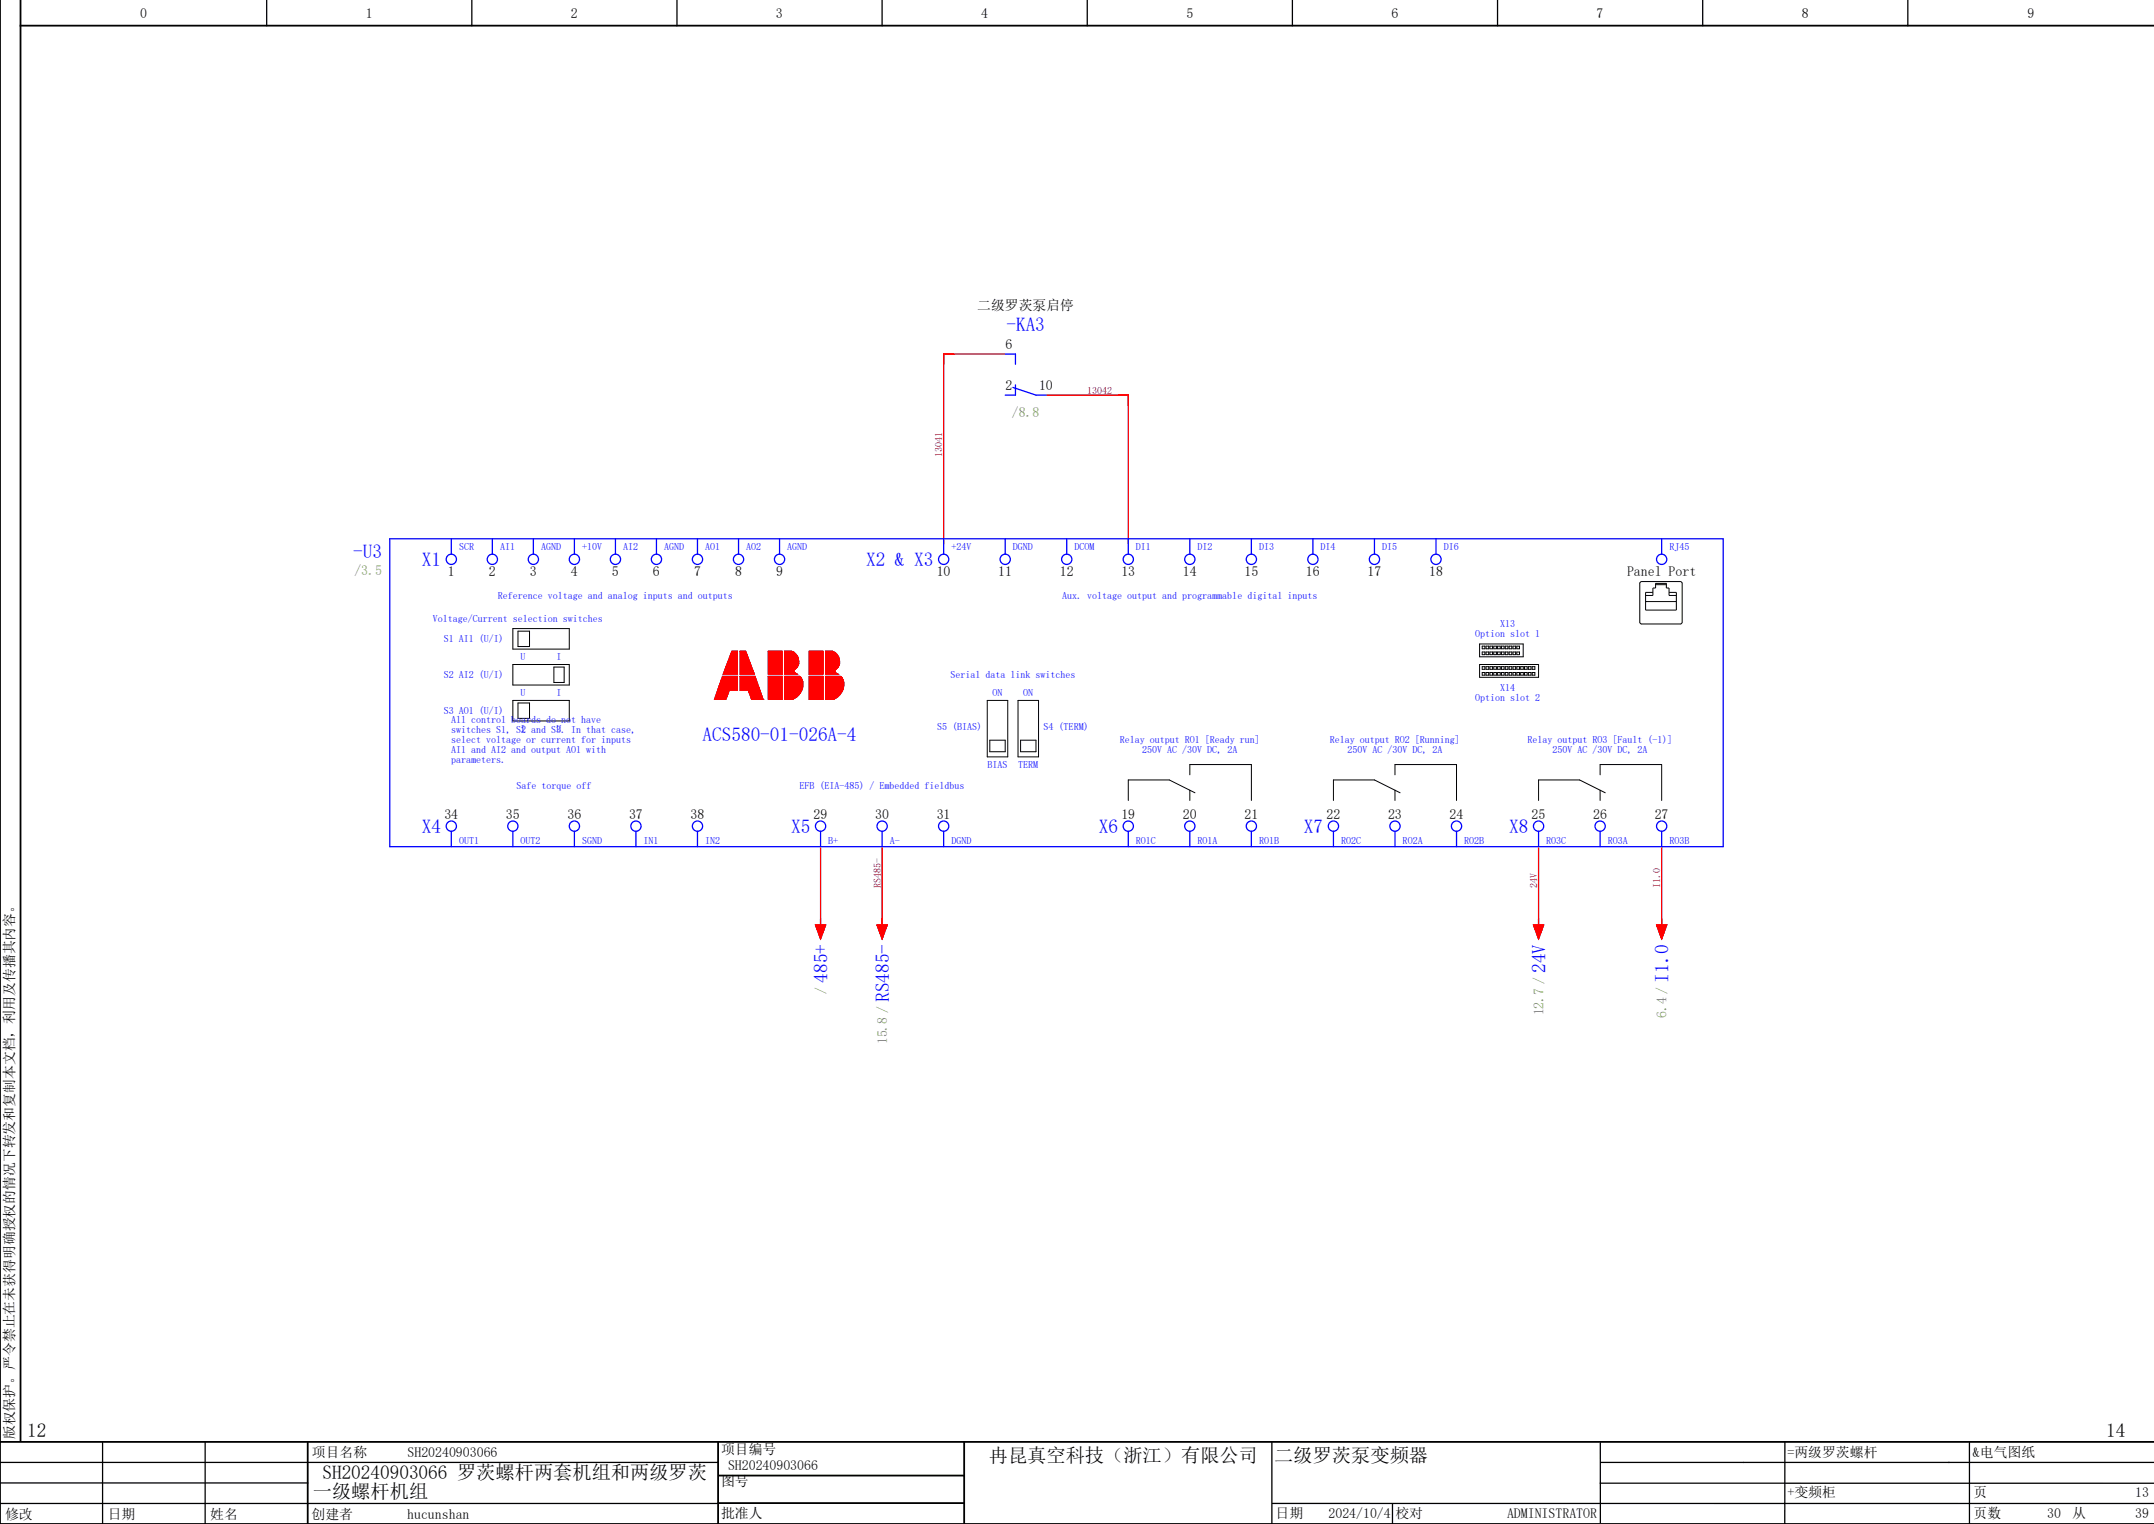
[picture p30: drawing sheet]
<svg xmlns="http://www.w3.org/2000/svg" width="420mm" height="297mm" viewBox="0 0 420 297" stroke-linecap="round" stroke-linejoin="round" font-family="sans-serif">
<defs><g id="words">
<g font-size="3.7" fill="#00f">
<text x="196.2" y="64.5">-KA3</text>
<text x="68.9" y="108.7">-U3</text>
<text x="82.3" y="110.3">X1</text>
<text x="168.9" y="110.3">X2 &amp; X3</text>
<text x="137" y="144.5">ACS580-01-026A-4</text>
<text x="82.3" y="162.3">X4</text>
<text x="154.2" y="162.3">X5</text>
<text x="214.3" y="162.3">X6</text>
<text x="254.3" y="162.3">X7</text>
<text x="294.3" y="162.3">X8</text>
<text x="161.3" y="191.5" transform="rotate(-90 161.3 191.5)">485+</text>
<text x="301.3" y="189.6" transform="rotate(-90 301.3 189.6)">24V</text>
<text x="325.3" y="191.5" transform="rotate(-90 325.3 191.5)">I1.0</text>
<text x="173.3" y="195.3" transform="rotate(-90 173.3 195.3)">RS485-</text>
</g>
<g font-size="3.7">
<text x="5.3" y="280">12</text>
<text x="410.7" y="280">14</text>
<text x="192.8" y="285">冉昆真空科技（浙江）有限公司</text>
<text x="248.5" y="284.9">二级罗茨泵变频器</text>
<text x="61" y="291.9">一级螺杆机组</text>
<text x="62.9" y="288.2">SH20240903066 罗茨螺杆两套机组和两级罗茨</text>
</g>
<g font-size="2.7">
<text x="27.3" y="3.6">0</text>
<text x="71.3" y="3.6">1</text>
<text x="111.3" y="3.6">2</text>
<text x="151.3" y="3.6">3</text>
<text x="191.3" y="3.6">4</text>
<text x="231.3" y="3.6">5</text>
<text x="271.3" y="3.5">6</text>
<text x="311.3" y="3.5">7</text>
<text x="351.3" y="3.5">8</text>
<text x="395.3" y="3.5">9</text>
<text x="190.6" y="60.3">二级罗茨泵启停</text>
<text x="196" y="68">6</text>
<text x="196" y="76">2</text>
<text x="202.6" y="76">10</text>
<text x="87.3" y="112.3">1</text>
<text x="95.3" y="112.3">2</text>
<text x="103.3" y="112.3">3</text>
<text x="111.3" y="112.3">4</text>
<text x="119.3" y="112.3">5</text>
<text x="127.3" y="112.3">6</text>
<text x="135.3" y="112.3">7</text>
<text x="143.3" y="112.3">8</text>
<text x="151.3" y="112.3">9</text>
<text x="182.6" y="112.3">10</text>
<text x="194.7" y="112.3">11</text>
<text x="206.7" y="112.3">12</text>
<text x="218.6" y="112.3">13</text>
<text x="230.6" y="112.3">14</text>
<text x="242.7" y="112.3">15</text>
<text x="254.7" y="112.3">16</text>
<text x="266.6" y="112.3">17</text>
<text x="278.7" y="112.3">18</text>
<text x="317.2" y="112.3">Panel Port</text>
<text x="86.6" y="159.6">34</text>
<text x="98.7" y="159.6">35</text>
<text x="110.7" y="159.6">36</text>
<text x="122.6" y="159.6">37</text>
<text x="134.6" y="159.6">38</text>
<text x="158.7" y="159.6">29</text>
<text x="170.6" y="159.6">30</text>
<text x="182.6" y="159.6">31</text>
<text x="218.6" y="159.6">19</text>
<text x="230.6" y="159.6">20</text>
<text x="242.7" y="159.6">21</text>
<text x="258.6" y="159.6">22</text>
<text x="270.7" y="159.6">23</text>
<text x="282.7" y="159.6">24</text>
<text x="298.7" y="159.6">25</text>
<text x="310.7" y="159.6">26</text>
<text x="322.6" y="159.6">27</text>
<text x="2.8" y="280.5" transform="rotate(-90 2.8 280.5)">版权保护。严令禁止在未获得明确授权的情况下转发和复制本文档，利用及传播其内容。</text>
<text x="60.8" y="284">项目名称</text>
<text x="79.5" y="284">SH20240903066</text>
<text x="140.6" y="283.4">项目编号</text>
<text x="141.9" y="286.5">SH20240903066</text>
<text x="348.5" y="284">=两级罗茨螺杆</text>
<text x="384.7" y="284">&amp;电气图纸</text>
<text x="140.6" y="289.7">图号</text>
<text x="348.5" y="291.8">+变频柜</text>
<text x="384.8" y="291.8">页</text>
<text x="416.3" y="291.8">13</text>
<text x="1" y="296">修改</text>
<text x="21" y="296">日期</text>
<text x="41" y="296">姓名</text>
<text x="60.8" y="296">创建者</text>
<text x="79.4" y="296">hucunshan</text>
<text x="140.6" y="295.8">批准人</text>
<text x="248.7" y="295.8">日期</text>
<text x="259" y="295.8">2024/10/4</text>
<text x="272.1" y="295.8">校对</text>
<text x="293.9" y="295.8">ADMINISTRATOR</text>
<text x="384.8" y="295.8">页数</text>
<text x="399.2" y="295.8">30</text>
<text x="404" y="295.8">从</text>
<text x="416.3" y="295.8">39</text>
</g>
<g font-size="2.7" fill="#7ca552">
<text x="197.3" y="81.3">/8.8</text>
<text x="69.1" y="112.1">/3.5</text>
<text x="161" y="193.6" transform="rotate(-90 161 193.6)">/</text>
<text x="301" y="197.9" transform="rotate(-90 301 197.9)">12.7 /</text>
<text x="173" y="203.5" transform="rotate(-90 173 203.5)">15.8 /</text>
<text x="325" y="198.4" transform="rotate(-90 325 198.4)">6.4 /</text>
</g>
<g font-size="2" fill="#f00">
<text x="212" y="76.7">13042</text>
<text x="183.7" y="89" transform="rotate(-90 183.7 89)">13041</text>
<text x="171.7" y="173" transform="rotate(-90 171.7 173)">RS485-</text>
<text x="299.7" y="173" transform="rotate(-90 299.7 173)">24V</text>
<text x="323.7" y="173" transform="rotate(-90 323.7 173)">I1.0</text>
</g>
<g font-size="2" fill="#00f">
<text x="89.5" y="107.2">SCR</text>
<text x="97.5" y="107.2">AI1</text>
<text x="105.5" y="107.2">AGND</text>
<text x="113.5" y="107.2">+10V</text>
<text x="121.5" y="107.2">AI2</text>
<text x="129.5" y="107.2">AGND</text>
<text x="137.5" y="107.2">AO1</text>
<text x="145.5" y="107.2">AO2</text>
<text x="153.5" y="107.2">AGND</text>
<text x="185.5" y="107.2">+24V</text>
<text x="197.5" y="107.2">DGND</text>
<text x="209.5" y="107.2">DCOM</text>
<text x="221.5" y="107.2">DI1</text>
<text x="233.5" y="107.2">DI2</text>
<text x="245.5" y="107.2">DI3</text>
<text x="257.5" y="107.2">DI4</text>
<text x="269.5" y="107.2">DI5</text>
<text x="281.5" y="107.2">DI6</text>
<text x="325.5" y="107.2">RJ45</text>
<text x="97.1" y="116.7">Reference voltage and analog inputs and outputs</text>
<text x="207.1" y="116.7">Aux. voltage output and programmable digital inputs</text>
<text x="84.4" y="121.2">Voltage/Current selection switches</text>
<text x="86.6" y="125.2">S1 AI1 (U/I)</text>
<text x="287.7" y="124.2">Option slot 1</text>
<text x="292.5" y="122.3">X13</text>
<text x="101.5" y="128.7">U</text>
<text x="108.5" y="128.7">I</text>
<text x="86.6" y="132.2">S2 AI2 (U/I)</text>
<text x="101.5" y="135.7">U</text>
<text x="108.5" y="135.7">I</text>
<text x="185.3" y="132.2">Serial data link switches</text>
<text x="193.5" y="135.7">ON</text>
<text x="199.5" y="135.7">ON</text>
<text x="287.7" y="136.6">Option slot 2</text>
<text x="292.5" y="134.7">X14</text>
<text x="86.6" y="139.2">S3 AO1 (U/I)</text>
<text x="88" y="140.9">All control boards do not have</text>
<text x="88" y="142.9">switches S1, S2 and S3. In that case,</text>
<text x="101.5" y="142.7">I</text>
<text x="108.5" y="142.7">U</text>
<text x="182.7" y="142.2">S5 (BIAS)</text>
<text x="203.5" y="142.2">S4 (TERM)</text>
<text x="88" y="144.8">select voltage or current for inputs</text>
<text x="88" y="146.8">AI1 and AI2 and output AO1 with</text>
<text x="88" y="148.7">parameters.</text>
<text x="192.5" y="149.7">BIAS</text>
<text x="198.6" y="149.7">TERM</text>
<text x="218.4" y="144.8">Relay output RO1 [Ready run]</text>
<text x="222.7" y="146.7">250V AC /30V DC, 2A</text>
<text x="259.3" y="144.8">Relay output RO2 [Running]</text>
<text x="262.7" y="146.7">250V AC /30V DC, 2A</text>
<text x="297.9" y="144.8">Relay output RO3 [Fault (-1)]</text>
<text x="302.7" y="146.7">250V AC /30V DC, 2A</text>
<text x="100.7" y="153.7">Safe torque off</text>
<text x="155.9" y="153.7">EFB (EIA-485) / Embedded fieldbus</text>
<text x="89.5" y="164.5">OUT1</text>
<text x="101.5" y="164.5">OUT2</text>
<text x="113.5" y="164.5">SGND</text>
<text x="125.5" y="164.5">IN1</text>
<text x="137.5" y="164.5">IN2</text>
<text x="161.5" y="164.5">B+</text>
<text x="173.5" y="164.5">A-</text>
<text x="185.5" y="164.5">DGND</text>
<text x="221.5" y="164.5">RO1C</text>
<text x="233.5" y="164.5">RO1A</text>
<text x="245.5" y="164.5">RO1B</text>
<text x="261.5" y="164.5">RO2C</text>
<text x="273.5" y="164.5">RO2A</text>
<text x="285.5" y="164.5">RO2B</text>
<text x="301.5" y="164.5">RO3C</text>
<text x="313.5" y="164.5">RO3A</text>
<text x="325.5" y="164.5">RO3B</text>
</g>
</g></defs>
<g fill="none" stroke="#000" stroke-width=".25">
<path d="M52 0v5M92 0v5M132 0v5M172 0v5M212 0v5M252 0v5M292 0v5M332 0v5M372 0v5M0 293h140M0 285h140M0 289h60"/>
<path d="M20 281v16M40 281v16M248 281.1v15.9M248.1 293h171.9M271.5 293v4M312 281.2l.1 15.5M312 289l107.9 .1M348 281v15.9M384 281.2v15.6M420 285h-108"/>
</g>
<path d="M4 0v281M0 0v297h420M4 5h416M0 281h420M60 281v16M140 287.6h48M140 281v15.8M140.1 292.9h47.9M188 281v16" fill="none" stroke="#000" stroke-width=".35"/>
<path d="M196 69h-12v37M204 77h16v29M160 165v16M172 165v16M300 165v16M324 165v16M159 180.3h2l-1 2.7zM171 180.3h2l-1 2.7zM299 180.3h2l-1 2.7zM323 180.3h2l-1 2.7z" fill="none" stroke="#f00" stroke-width=".25"/>
<g fill="none" stroke="#00f" stroke-width=".25">
<path d="M196 69h2v2M197.5 75.5l4.5 1.5h2M198 75v2h-2M76 105h260v60h-260zM88 105v3M96 105v3M104 105v3M112 105v3M120 105v3M128 105v3M136 105v3M144 105v3"/>
<path d="M152 105v3M184 105v3M196 105v3M208 105v3M220 105v3M232 105v3M244 105v3M256 105v3M268 105v3M280 105v3M324 105v3M88 162v3"/>
<path d="M100 162v3M112 162v3M124 162v3M136 162v3M160 162v3M172 162v3M184 162v3M220 162v3M232 162v3M244 162v3M260 162v3M272 162v3"/>
<path d="M284 162v3M300 162v3M312 162v3M324 162v3"/>
<circle cx="88" cy="109" r="1"/>
<circle cx="96" cy="109" r="1"/>
<circle cx="104" cy="109" r="1"/>
<circle cx="112" cy="109" r="1"/>
<circle cx="120" cy="109" r="1"/>
<circle cx="128" cy="109" r="1"/>
<circle cx="136" cy="109" r="1"/>
<circle cx="144" cy="109" r="1"/>
<circle cx="152" cy="109" r="1"/>
<circle cx="184" cy="109" r="1"/>
<circle cx="196" cy="109" r="1"/>
<circle cx="208" cy="109" r="1"/>
<circle cx="220" cy="109" r="1"/>
<circle cx="232" cy="109" r="1"/>
<circle cx="244" cy="109" r="1"/>
<circle cx="256" cy="109" r="1"/>
<circle cx="268" cy="109" r="1"/>
<circle cx="280" cy="109" r="1"/>
<circle cx="324" cy="109" r="1"/>
<circle cx="88" cy="161" r="1"/>
<circle cx="100" cy="161" r="1"/>
<circle cx="112" cy="161" r="1"/>
<circle cx="124" cy="161" r="1"/>
<circle cx="136" cy="161" r="1"/>
<circle cx="160" cy="161" r="1"/>
<circle cx="172" cy="161" r="1"/>
<circle cx="184" cy="161" r="1"/>
<circle cx="220" cy="161" r="1"/>
<circle cx="232" cy="161" r="1"/>
<circle cx="244" cy="161" r="1"/>
<circle cx="260" cy="161" r="1"/>
<circle cx="272" cy="161" r="1"/>
<circle cx="284" cy="161" r="1"/>
<circle cx="300" cy="161" r="1"/>
<circle cx="312" cy="161" r="1"/>
<circle cx="324" cy="161" r="1"/>
</g>
<g fill="none" stroke="#000" stroke-width=".19">
<path d="M320 113.3h7.8l.2 .3v7.8l-.2 .2h-7.8l-.3-.2v-7.8zM320.9 116h1.4v-1.4h.5v-.9h2.1v.9h.5v1.4h1.5M320.9 117.2h6M322.3 115.4h-1.4v3.5h6v-3.5h-1.5M322.8 113.9h2.1M100 136.5h11v4h-11zM100 129.5h11v4h-11zM100 122.5h11v4h-11zM101 123h2.2v3h-2.2zM101 137h2.2v3h-2.2zM108 130h2v3h-2zM192.5 136.5h4v11h-4z"/>
<path d="M198.5 136.5h4v11h-4zM288.5 129.5h11.5v2.5h-11.5zM288.5 125.5h8.5v2.5h-8.5zM289 129.9h.5v.5h-.5zM289 131.1h.5v.5h-.5zM289 125.9h.5v.5h-.5zM289 127.1h.5v.5h-.5zM289.8 129.9h.5v.5h-.5zM289.8 131.1h.5v.5h-.5zM289.8 125.9h.5v.5h-.5zM289.8 127.1h.5v.5h-.5zM290.5 129.9h.5v.5h-.5z"/>
<path d="M290.5 131.1h.5v.5h-.5zM290.5 125.9h.5v.5h-.5zM290.5 127.1h.5v.5h-.5zM291.3 129.9h.5v.5h-.5zM291.3 131.1h.5v.5h-.5zM291.3 125.9h.5v.5h-.5zM291.3 127.1h.5v.5h-.5zM292 129.9h.5v.5h-.5zM292 131.1h.5v.5h-.5zM292 125.9h.5v.5h-.5zM292 127.1h.5v.5h-.5zM292.8 129.9h.5v.5h-.5z"/>
<path d="M292.8 131.1h.5v.5h-.5zM292.8 125.9h.5v.5h-.5zM292.8 127.1h.5v.5h-.5zM293.5 129.9h.5v.5h-.5zM293.5 131.1h.5v.5h-.5zM293.5 125.9h.5v.5h-.5zM293.5 127.1h.5v.5h-.5zM294.3 129.9h.5v.5h-.5zM294.3 131.1h.5v.5h-.5zM294.3 125.9h.5v.5h-.5zM294.3 127.1h.5v.5h-.5zM295 129.9h.5v.5h-.5z"/>
<path d="M295 131.1h.5v.5h-.5zM295 125.9h.5v.5h-.5zM295 127.1h.5v.5h-.5zM295.8 129.9h.5v.5h-.5zM295.8 131.1h.5v.5h-.5zM295.8 125.9h.5v.5h-.5zM295.8 127.1h.5v.5h-.5zM296.5 129.9h.5v.5h-.5zM296.5 131.1h.5v.5h-.5zM297.3 129.9h.5v.5h-.5zM297.3 131.1h.5v.5h-.5zM298 129.9h.5v.5h-.5z"/>
<path d="M298 131.1h.5v.5h-.5zM298.8 129.9h.5v.5h-.5zM298.8 131.1h.5v.5h-.5zM193 144.3h3v2.2h-3zM199 144.3h3v2.2h-3zM232 151v-2h12v7M232 154v2M233 154.5l-5-2.5h-8v4M272 151v-2h12v7M272 154v2M273 154.5l-5-2.5h-8v4M312 151v-2h12v7"/>
<path d="M312 154v2M313 154.5l-5-2.5h-8v4"/>
</g>
<g fill="#f00" stroke="#f00" stroke-width=".19">
<path d="M144.3 131.8h2.9l1.6 4.5h-2.3l-.6-1.8h-1.6z"/>
<path d="M142.7 126.9h1.1v4.5h-2.8z"/>
<path d="M149.8 131.8h2.7v4.5h-2.7z"/>
<path d="M149.8 126.9h2.7v4.5h-2.7z"/>
<path d="M153 131.8h2.9a2.82 2.82 0 0 1 .2 3.3 2.82 2.82 0 0 1-3.1 1.2z"/>
<path d="M153 126.9h1.4a2.07 2.07 0 0 1 .4 3.6v.5l.7 .4h-2.5z"/>
<path d="M144.3 126.9h1.1l1.7 4.5h-2.8z"/>
<path d="M161 131.8h2.9a2.82 2.82 0 0 1 .2 3.3 2.82 2.82 0 0 1-3.1 1.2z"/>
<path d="M157.8 131.8h2.7v4.5h-2.7z"/>
<path d="M157.8 126.9h2.7v4.5h-2.7z"/>
<path d="M161 126.9h1.3a2.07 2.07 0 0 1 .5 3.7v.4l.6 .4h-2.4z"/>
<path d="M140.9 131.8h2.9v2.7h-1.6l-.7 1.8h-2.2z"/>
<path d="M159 180.3h2l-1 2.7z"/>
<path d="M171 180.3h2l-1 2.7z"/>
<path d="M299 180.3h2l-1 2.7z"/>
<path d="M323 180.3h2l-1 2.7z"/>
</g>
<g fill="none" stroke="#f00" stroke-width=".19">
<path d="M139.3 136.3h.1M140.9 131.8h2.9v2.7h-1.6l-.7 1.8h-2.2zM142.7 126.9h1.1v4.5h-2.8zM144.3 131.8h2.9l1.6 4.5h-2.3l-.6-1.8h-1.6zM144.3 126.9h1.1l1.7 4.5h-2.8zM148.8 136.3h.1M149.8 131.8h2.7v4.5h-2.7zM149.8 126.9h2.7v4.5h-2.7zM153 131.8h2.9a2.82 2.82 0 0 1 .2 3.3 2.82 2.82 0 0 1-3.1 1.2zM153 126.9h1.4a2.07 2.07 0 0 1 .4 3.6v.5l.7 .4h-2.5zM157.8 131.8h2.7v4.5h-2.7zM157.8 126.9h2.7v4.5h-2.7z"/>
<path d="M161 131.8h2.9a2.82 2.82 0 0 1 .2 3.3 2.82 2.82 0 0 1-3.1 1.2zM161 126.9h1.3a2.07 2.07 0 0 1 .5 3.7v.4l.6 .4h-2.4z"/>
</g>
<use href="#words"/>
</svg>
